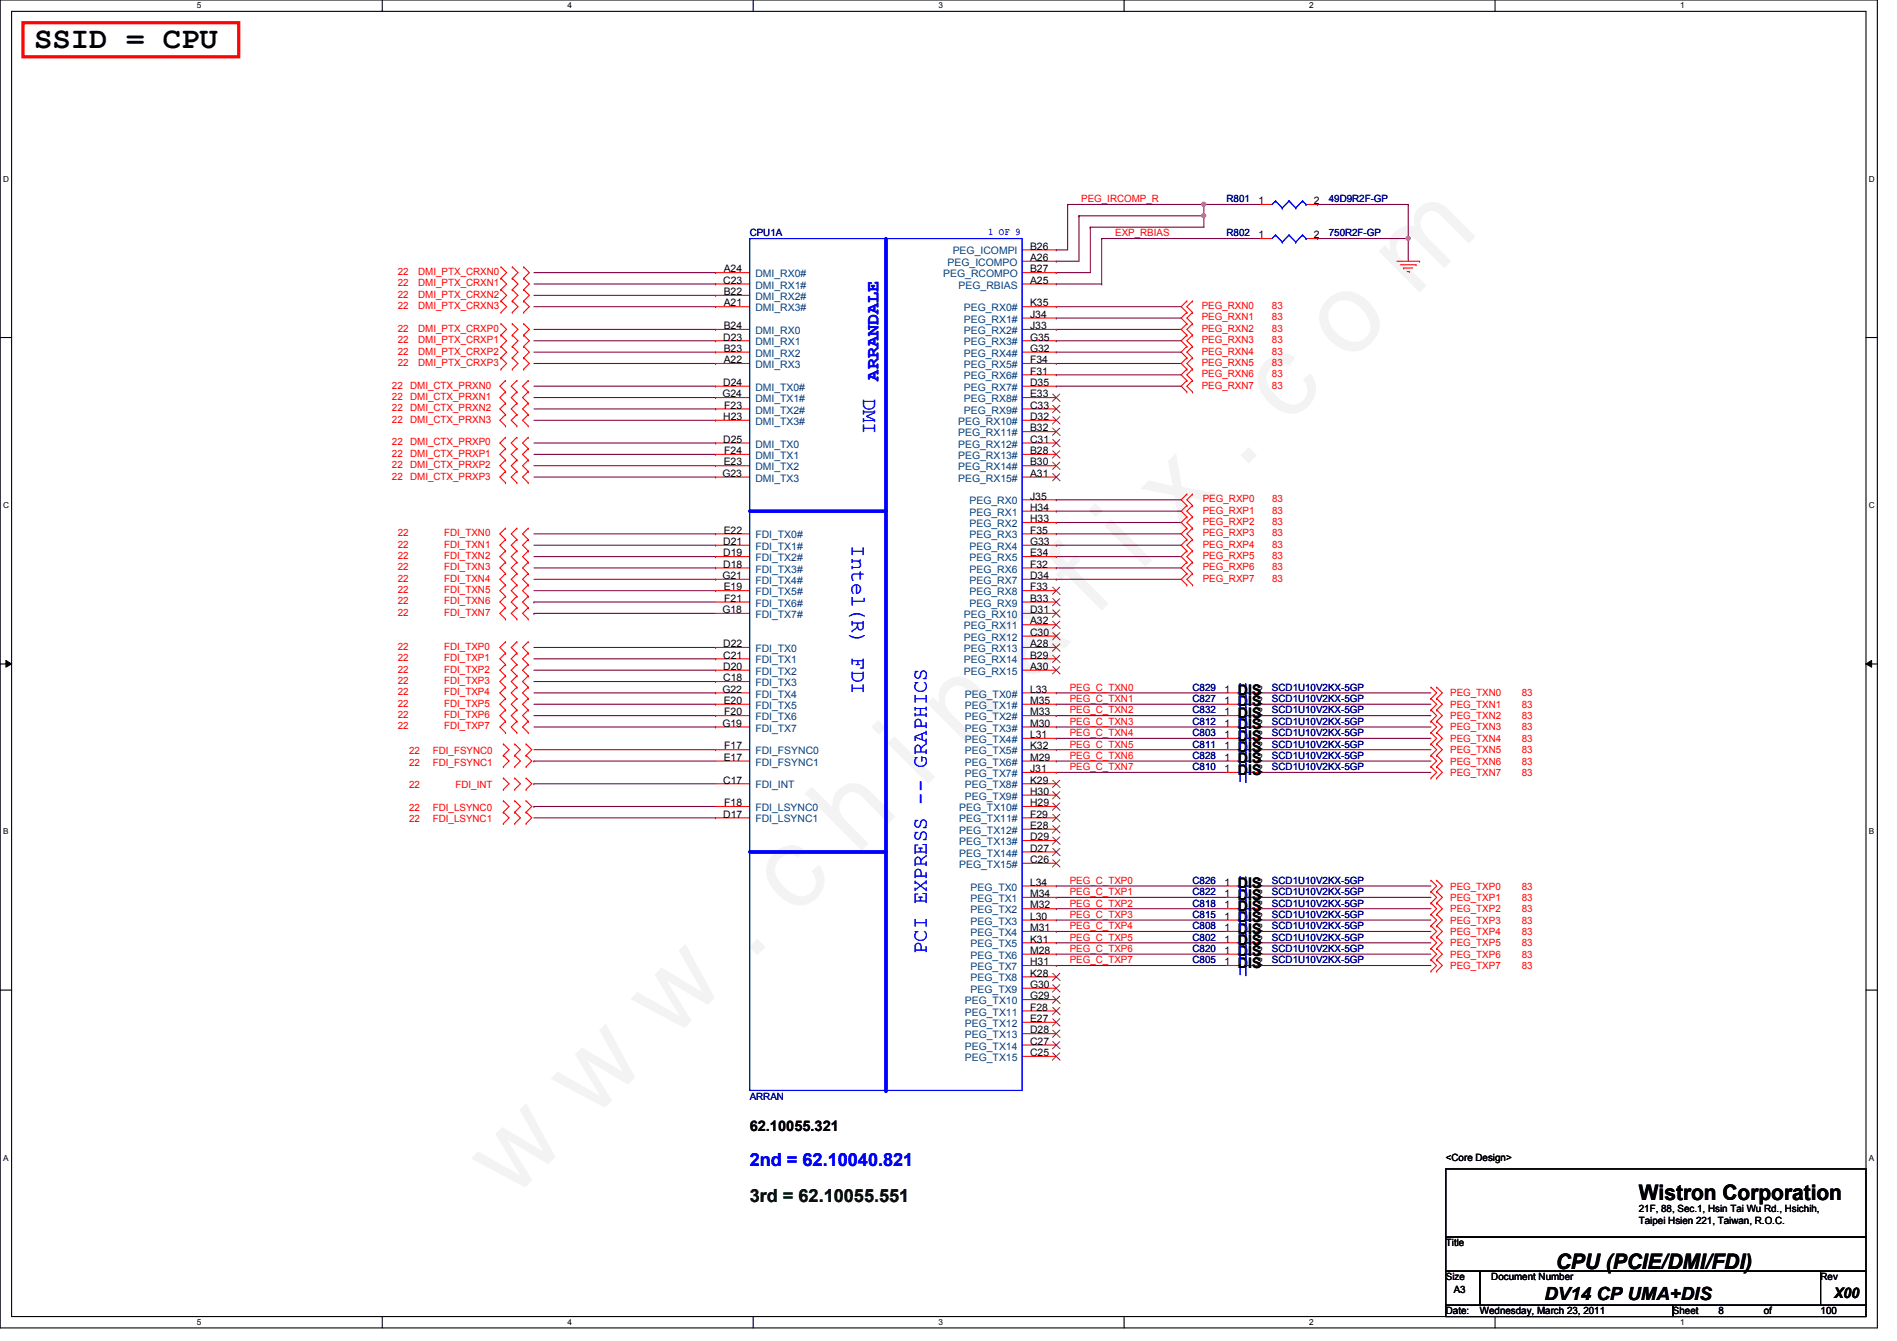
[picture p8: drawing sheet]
<svg xmlns="http://www.w3.org/2000/svg" width="297mm" height="210mm" viewBox="0 0 297 210" stroke-linecap="round" stroke-linejoin="round" font-family="sans-serif">
<defs><g id="words">
<text font-size="17.6" fill="#f0f" x="80.1" y="188" transform="rotate(-45 80.1 188)">w w w . c h i n a f i x . c o m</text>
<text font-size="4.8" x="5.4" y="7.6">SSID = CPU</text>
<g font-size="3.3" fill="#00f">
<text x="135.2" y="62.2" transform="rotate(90 135.2 62.2)">DMI</text>
<text x="133.4" y="85.3" transform="rotate(90 133.4 85.3)">Intel(R) FDI</text>
<text x="145.1" y="149.4" transform="rotate(-90 145.1 149.4)">PCI EXPRESS -- GRAPHICS</text>
</g>
<g font-size="3.3">
<text x="256.6" y="187.9">Wistron Corporation</text>
<text x="243.6" y="198.6">CPU (PCIE/DMI/FDI)</text>
</g>
<g font-size="2.8" fill="#00f">
<text x="137.6" y="59.6" transform="rotate(-90 137.6 59.6)">ARRANDALE</text>
<text x="117.4" y="182.5">2nd = 62.10040.821</text>
</g>
<text font-size="2.8" fill="#004000" x="117.4" y="188.1">3rd = 62.10055.551</text>
<text font-size="2.8" x="241.8" y="203.5">DV14 CP UMA+DIS</text>
<g font-size="2.3">
<text x="193.8" y="110.6">DIS</text>
<text x="193.8" y="112.4">DIS</text>
<text x="193.8" y="108.8">DIS</text>
<text x="193.8" y="117.7">DIS</text>
<text x="193.8" y="119.5">DIS</text>
<text x="193.8" y="115.9">DIS</text>
<text x="193.8" y="114.1">DIS</text>
<text x="193.8" y="121.2">DIS</text>
<text x="193.8" y="140.8">DIS</text>
<text x="193.8" y="139">DIS</text>
<text x="193.8" y="142.6">DIS</text>
<text x="193.8" y="146.1">DIS</text>
<text x="193.8" y="149.7">DIS</text>
<text x="193.8" y="144.4">DIS</text>
<text x="193.8" y="147.9">DIS</text>
<text x="193.8" y="151.5">DIS</text>
<text x="117.4" y="177.1">62.10055.321</text>
<text x="287.2" y="203.2">X00</text>
</g>
<g font-size="1.6" fill="#f00">
<text x="169.3" y="31.7">PEG_IRCOMP_R</text>
<text x="174.6" y="37">EXP_RBIAS</text>
<text x="62.3" y="43.1">22</text>
<text x="62.3" y="44.8">22</text>
<text x="62.3" y="46.6">22</text>
<text x="65.5" y="43.1">DMI_PTX_CRXN0</text>
<text x="65.5" y="44.8">DMI_PTX_CRXN1</text>
<text x="65.5" y="46.6">DMI_PTX_CRXN2</text>
<text x="62.3" y="48.4">22</text>
<text x="62.3" y="51.9">22</text>
<text x="62.3" y="53.7">22</text>
<text x="65.5" y="48.4">DMI_PTX_CRXN3</text>
<text x="65.5" y="51.9">DMI_PTX_CRXP0</text>
<text x="65.5" y="53.7">DMI_PTX_CRXP1</text>
<text x="188.2" y="53.7">PEG_RXN3</text>
<text x="188.2" y="51.9">PEG_RXN2</text>
<text x="188.2" y="50.2">PEG_RXN1</text>
<text x="188.2" y="48.4">PEG_RXN0</text>
<text x="199.2" y="53.7">83</text>
<text x="199.2" y="51.9">83</text>
<text x="199.2" y="50.2">83</text>
<text x="199.2" y="48.4">83</text>
<text x="62.3" y="55.5">22</text>
<text x="62.3" y="57.3">22</text>
<text x="65.5" y="55.5">DMI_PTX_CRXP2</text>
<text x="65.5" y="57.3">DMI_PTX_CRXP3</text>
<text x="188.2" y="59.1">PEG_RXN6</text>
<text x="188.2" y="57.3">PEG_RXN5</text>
<text x="188.2" y="55.5">PEG_RXN4</text>
<text x="199.2" y="59.1">83</text>
<text x="199.2" y="57.3">83</text>
<text x="199.2" y="55.5">83</text>
<text x="61.4" y="60.8">22</text>
<text x="61.4" y="62.6">22</text>
<text x="61.4" y="64.4">22</text>
<text x="64.2" y="60.8">DMI_CTX_PRXN0</text>
<text x="64.2" y="62.6">DMI_CTX_PRXN1</text>
<text x="64.2" y="64.4">DMI_CTX_PRXN2</text>
<text x="188.2" y="60.8">PEG_RXN7</text>
<text x="199.2" y="60.8">83</text>
<text x="61.4" y="66.2">22</text>
<text x="61.4" y="69.7">22</text>
<text x="61.4" y="71.5">22</text>
<text x="64.2" y="66.2">DMI_CTX_PRXN3</text>
<text x="64.2" y="69.7">DMI_CTX_PRXP0</text>
<text x="64.2" y="71.5">DMI_CTX_PRXP1</text>
<text x="61.4" y="73.3">22</text>
<text x="61.4" y="75.1">22</text>
<text x="64.2" y="73.3">DMI_CTX_PRXP2</text>
<text x="64.2" y="75.1">DMI_CTX_PRXP3</text>
<text x="62.3" y="83.9">22</text>
<text x="69.6" y="83.9">FDI_TXN0</text>
<text x="188.3" y="83.9">PEG_RXP3</text>
<text x="188.3" y="82.2">PEG_RXP2</text>
<text x="188.3" y="80.4">PEG_RXP1</text>
<text x="188.3" y="78.6">PEG_RXP0</text>
<text x="199.2" y="83.9">83</text>
<text x="199.2" y="82.2">83</text>
<text x="199.2" y="80.4">83</text>
<text x="199.2" y="78.6">83</text>
<text x="62.3" y="85.7">22</text>
<text x="62.3" y="89.3">22</text>
<text x="62.3" y="87.5">22</text>
<text x="69.6" y="85.7">FDI_TXN1</text>
<text x="69.6" y="89.3">FDI_TXN3</text>
<text x="69.6" y="87.5">FDI_TXN2</text>
<text x="188.3" y="89.3">PEG_RXP6</text>
<text x="188.3" y="87.5">PEG_RXP5</text>
<text x="188.3" y="85.7">PEG_RXP4</text>
<text x="199.2" y="89.3">83</text>
<text x="199.2" y="87.5">83</text>
<text x="199.2" y="85.7">83</text>
<text x="62.3" y="92.8">22</text>
<text x="62.3" y="91.1">22</text>
<text x="62.3" y="94.6">22</text>
<text x="69.6" y="92.8">FDI_TXN5</text>
<text x="69.6" y="91.1">FDI_TXN4</text>
<text x="69.6" y="94.6">FDI_TXN6</text>
<text x="188.3" y="91.1">PEG_RXP7</text>
<text x="199.2" y="91.1">83</text>
<text x="62.3" y="101.7">22</text>
<text x="62.3" y="96.4">22</text>
<text x="69.6" y="101.7">FDI_TXP0</text>
<text x="69.6" y="96.4">FDI_TXN7</text>
<text x="62.3" y="107.1">22</text>
<text x="62.3" y="105.3">22</text>
<text x="62.3" y="103.5">22</text>
<text x="69.6" y="107.1">FDI_TXP3</text>
<text x="69.6" y="105.3">FDI_TXP2</text>
<text x="69.6" y="103.5">FDI_TXP1</text>
<text x="62.3" y="112.4">22</text>
<text x="62.3" y="110.6">22</text>
<text x="62.3" y="108.8">22</text>
<text x="69.6" y="112.4">FDI_TXP6</text>
<text x="69.6" y="110.6">FDI_TXP5</text>
<text x="69.6" y="108.8">FDI_TXP4</text>
<text x="167.5" y="113.5">PEG_C_TXN3</text>
<text x="167.5" y="108.1">PEG_C_TXN0</text>
<text x="167.5" y="109.9">PEG_C_TXN1</text>
<text x="167.5" y="111.7">PEG_C_TXN2</text>
<text x="227.1" y="109">PEG_TXN0</text>
<text x="227.1" y="110.8">PEG_TXN1</text>
<text x="227.1" y="112.6">PEG_TXN2</text>
<text x="238.3" y="109">83</text>
<text x="238.3" y="110.8">83</text>
<text x="238.3" y="112.6">83</text>
<text x="62.3" y="114.2">22</text>
<text x="64" y="119.8">22</text>
<text x="64" y="118.1">22</text>
<text x="67.8" y="119.8">FDI_FSYNC1</text>
<text x="67.8" y="118.1">FDI_FSYNC0</text>
<text x="69.6" y="114.2">FDI_TXP7</text>
<text x="167.5" y="117">PEG_C_TXN5</text>
<text x="167.5" y="118.8">PEG_C_TXN6</text>
<text x="167.5" y="115.2">PEG_C_TXN4</text>
<text x="227.1" y="114.3">PEG_TXN3</text>
<text x="227.1" y="116.1">PEG_TXN4</text>
<text x="227.1" y="117.9">PEG_TXN5</text>
<text x="227.1" y="119.7">PEG_TXN6</text>
<text x="238.3" y="114.3">83</text>
<text x="238.3" y="116.1">83</text>
<text x="238.3" y="117.9">83</text>
<text x="238.3" y="119.7">83</text>
<text x="64" y="123.4">22</text>
<text x="71.3" y="123.4">FDI_INT</text>
<text x="167.5" y="120.6">PEG_C_TXN7</text>
<text x="227.1" y="121.5">PEG_TXN7</text>
<text x="238.3" y="121.5">83</text>
<text x="64" y="128.7">22</text>
<text x="64" y="127">22</text>
<text x="67.8" y="128.7">FDI_LSYNC1</text>
<text x="67.8" y="127">FDI_LSYNC0</text>
<text x="167.5" y="143.7">PEG_C_TXP3</text>
<text x="167.5" y="140.1">PEG_C_TXP1</text>
<text x="167.5" y="141.9">PEG_C_TXP2</text>
<text x="167.5" y="138.3">PEG_C_TXP0</text>
<text x="227.1" y="139.2">PEG_TXP0</text>
<text x="227.1" y="141">PEG_TXP1</text>
<text x="227.1" y="142.8">PEG_TXP2</text>
<text x="238.3" y="139.2">83</text>
<text x="238.3" y="141">83</text>
<text x="238.3" y="142.8">83</text>
<text x="167.5" y="149">PEG_C_TXP6</text>
<text x="167.5" y="145.5">PEG_C_TXP4</text>
<text x="167.5" y="147.2">PEG_C_TXP5</text>
<text x="227.1" y="144.6">PEG_TXP3</text>
<text x="227.1" y="146.3">PEG_TXP4</text>
<text x="227.1" y="148.1">PEG_TXP5</text>
<text x="227.1" y="149.9">PEG_TXP6</text>
<text x="238.3" y="144.6">83</text>
<text x="238.3" y="146.3">83</text>
<text x="238.3" y="148.1">83</text>
<text x="238.3" y="149.9">83</text>
<text x="167.5" y="150.8">PEG_C_TXP7</text>
<text x="227.1" y="151.7">PEG_TXP7</text>
<text x="238.3" y="151.7">83</text>
</g>
<g font-size="1.6" fill="#000080">
<text x="192.1" y="31.7">R801</text>
<text x="208.1" y="31.7">49D9R2F-GP</text>
<text x="117.4" y="37">CPU1A</text>
<text x="192.1" y="37">R802</text>
<text x="208.1" y="37">750R2F-GP</text>
<text x="186.7" y="113.5">C812</text>
<text x="186.7" y="109.9">C827</text>
<text x="186.7" y="111.7">C832</text>
<text x="186.7" y="108.1">C829</text>
<text x="199.2" y="113.5">SCD1U10V2KX-5GP</text>
<text x="199.2" y="109.9">SCD1U10V2KX-5GP</text>
<text x="199.2" y="111.7">SCD1U10V2KX-5GP</text>
<text x="199.2" y="108.1">SCD1U10V2KX-5GP</text>
<text x="186.7" y="117">C811</text>
<text x="186.7" y="118.8">C828</text>
<text x="186.7" y="115.2">C803</text>
<text x="199.2" y="117">SCD1U10V2KX-5GP</text>
<text x="199.2" y="118.8">SCD1U10V2KX-5GP</text>
<text x="199.2" y="115.2">SCD1U10V2KX-5GP</text>
<text x="186.7" y="120.6">C810</text>
<text x="199.2" y="120.6">SCD1U10V2KX-5GP</text>
<text x="186.7" y="140.1">C822</text>
<text x="186.7" y="138.3">C826</text>
<text x="186.7" y="143.7">C815</text>
<text x="186.7" y="141.9">C818</text>
<text x="199.2" y="140.1">SCD1U10V2KX-5GP</text>
<text x="199.2" y="138.3">SCD1U10V2KX-5GP</text>
<text x="199.2" y="143.7">SCD1U10V2KX-5GP</text>
<text x="199.2" y="141.9">SCD1U10V2KX-5GP</text>
<text x="186.7" y="145.5">C808</text>
<text x="186.7" y="149">C820</text>
<text x="186.7" y="147.2">C802</text>
<text x="199.2" y="145.5">SCD1U10V2KX-5GP</text>
<text x="199.2" y="149">SCD1U10V2KX-5GP</text>
<text x="199.2" y="147.2">SCD1U10V2KX-5GP</text>
<text x="186.7" y="150.8">C805</text>
<text x="199.2" y="150.8">SCD1U10V2KX-5GP</text>
<text x="117.4" y="172.1">ARRAN</text>
</g>
<g font-size="1.6">
<text x="197.1" y="32">1</text>
<text x="205.7" y="32">2</text>
<text x="161.3" y="39.1">B26</text>
<text x="161.3" y="40.9">A26</text>
<text x="197.1" y="37.3">1</text>
<text x="205.7" y="37.3">2</text>
<text x="113.2" y="44.4">C23</text>
<text x="113.3" y="42.6">A24</text>
<text x="113.3" y="46.2">B22</text>
<text x="113.3" y="48">A21</text>
<text x="161.3" y="44.4">A25</text>
<text x="161.3" y="42.6">B27</text>
<text x="161.3" y="48">K35</text>
<text x="113.2" y="53.3">D23</text>
<text x="113.3" y="51.5">B24</text>
<text x="161.3" y="49.7">J34</text>
<text x="161.3" y="51.5">J33</text>
<text x="161.3" y="53.3">G35</text>
<text x="113.3" y="55.1">B23</text>
<text x="113.3" y="56.9">A22</text>
<text x="161.3" y="55.1">G32</text>
<text x="161.3" y="56.9">F34</text>
<text x="161.3" y="58.6">F31</text>
<text x="113.1" y="62.2">G24</text>
<text x="113.2" y="60.4">D24</text>
<text x="113.2" y="65.7">H23</text>
<text x="113.4" y="64">F23</text>
<text x="161.3" y="60.4">D35</text>
<text x="161.3" y="62.2">E33</text>
<text x="161.3" y="64">C33</text>
<text x="161.3" y="65.7">D32</text>
<text x="113.2" y="69.3">D25</text>
<text x="113.4" y="71.1">F24</text>
<text x="161.3" y="67.5">B32</text>
<text x="161.3" y="69.3">C31</text>
<text x="161.3" y="71.1">B28</text>
<text x="113.1" y="74.6">G23</text>
<text x="113.3" y="72.9">E23</text>
<text x="161.3" y="72.9">B30</text>
<text x="161.3" y="74.6">A31</text>
<text x="113.3" y="83.5">E22</text>
<text x="161.3" y="78.2">J35</text>
<text x="161.3" y="80">H34</text>
<text x="161.3" y="81.7">H33</text>
<text x="161.3" y="83.5">F35</text>
<text x="113.2" y="85.3">D21</text>
<text x="113.2" y="87.1">D19</text>
<text x="113.2" y="88.9">D18</text>
<text x="161.3" y="85.3">G33</text>
<text x="161.3" y="87.1">E34</text>
<text x="161.3" y="88.9">F32</text>
<text x="113.1" y="90.6">G21</text>
<text x="113.1" y="96">G18</text>
<text x="113.3" y="92.4">E19</text>
<text x="113.4" y="94.2">F21</text>
<text x="161.3" y="90.6">D34</text>
<text x="161.3" y="92.4">F33</text>
<text x="161.3" y="94.2">B33</text>
<text x="161.3" y="96">D31</text>
<text x="113.2" y="101.3">D22</text>
<text x="161.3" y="97.7">A32</text>
<text x="161.3" y="99.5">C30</text>
<text x="161.3" y="101.3">A28</text>
<text x="113.2" y="103.1">C21</text>
<text x="113.2" y="104.9">D20</text>
<text x="113.2" y="106.6">C18</text>
<text x="161.3" y="103.1">B29</text>
<text x="161.3" y="104.9">A30</text>
<text x="113.1" y="108.4">G22</text>
<text x="113.1" y="113.7">G19</text>
<text x="113.3" y="110.2">E20</text>
<text x="113.4" y="112">F20</text>
<text x="161.3" y="108.4">L33</text>
<text x="161.3" y="110.2">M35</text>
<text x="161.3" y="112">M33</text>
<text x="161.3" y="113.7">M30</text>
<text x="191.7" y="113.7">1</text>
<text x="191.7" y="110.2">1</text>
<text x="191.7" y="112">1</text>
<text x="191.7" y="108.4">1</text>
<text x="196.8" y="113.7">2</text>
<text x="196.8" y="110.2">2</text>
<text x="196.8" y="112">2</text>
<text x="196.8" y="108.4">2</text>
<text x="113.3" y="119.1">E17</text>
<text x="113.4" y="117.3">F17</text>
<text x="161.3" y="115.5">L31</text>
<text x="161.3" y="117.3">K32</text>
<text x="161.3" y="119.1">M29</text>
<text x="191.7" y="117.3">1</text>
<text x="191.7" y="119.1">1</text>
<text x="191.7" y="115.5">1</text>
<text x="196.8" y="117.3">2</text>
<text x="196.8" y="119.1">2</text>
<text x="196.8" y="115.5">2</text>
<text x="113.2" y="122.6">C17</text>
<text x="161.3" y="120.9">J31</text>
<text x="161.3" y="122.6">K29</text>
<text x="161.3" y="124.4">H30</text>
<text x="191.7" y="120.9">1</text>
<text x="196.8" y="120.9">2</text>
<text x="113.2" y="128">D17</text>
<text x="113.4" y="126.2">F18</text>
<text x="161.3" y="126.2">H29</text>
<text x="161.3" y="128">F29</text>
<text x="161.3" y="129.8">E28</text>
<text x="161.3" y="131.5">D29</text>
<text x="161.3" y="133.3">D27</text>
<text x="161.3" y="135.1">C26</text>
<text x="161.3" y="138.6">L34</text>
<text x="161.3" y="140.4">M34</text>
<text x="161.3" y="142.2">M32</text>
<text x="161.3" y="144">L30</text>
<text x="191.7" y="140.4">1</text>
<text x="191.7" y="138.6">1</text>
<text x="191.7" y="144">1</text>
<text x="191.7" y="142.2">1</text>
<text x="196.8" y="140.4">2</text>
<text x="196.8" y="138.6">2</text>
<text x="196.8" y="144">2</text>
<text x="196.8" y="142.2">2</text>
<text x="161.3" y="145.8">M31</text>
<text x="161.3" y="147.5">K31</text>
<text x="161.3" y="149.3">M28</text>
<text x="191.7" y="145.8">1</text>
<text x="191.7" y="149.3">1</text>
<text x="191.7" y="147.5">1</text>
<text x="196.8" y="145.8">2</text>
<text x="196.8" y="149.3">2</text>
<text x="196.8" y="147.5">2</text>
<text x="161.3" y="151.1">H31</text>
<text x="161.3" y="152.9">K28</text>
<text x="161.3" y="154.6">G30</text>
<text x="191.7" y="151.1">1</text>
<text x="196.8" y="151.1">2</text>
<text x="161.3" y="156.4">G29</text>
<text x="161.3" y="158.2">F28</text>
<text x="161.3" y="160">E27</text>
<text x="161.3" y="161.8">D28</text>
<text x="161.3" y="163.5">C27</text>
<text x="161.3" y="165.3">C25</text>
<text x="226.4" y="181.7">&lt;Core Design&gt;</text>
<text x="256.6" y="189.7">21F, 88, Sec.1, Hsin Tai Wu Rd., Hsichih,</text>
<text x="256.6" y="191.6">Taipei Hsien 221, Taiwan, R.O.C.</text>
<text x="226.4" y="195.1">Title</text>
<text x="226.4" y="200.4">Size</text>
<text x="227.6" y="202.4">A3</text>
<text x="233.5" y="200.4">Document Number</text>
<text x="285.1" y="200.4">Rev</text>
<text x="226.4" y="205.7">Date:</text>
<text x="231.7" y="205.7">Wednesday, March 23, 2011</text>
<text x="262" y="205.7">Sheet</text>
<text x="269.1" y="205.7">8</text>
<text x="276.2" y="205.7">of</text>
<text x="285.1" y="205.7">100</text>
</g>
<g font-size="1.6" fill="#004080">
<text x="148.4" y="41.6">PEG_ICOMPO</text>
<text x="149.2" y="39.8">PEG_ICOMPI</text>
<text x="118.3" y="43.4">DMI_RX0#</text>
<text x="118.3" y="45.2">DMI_RX1#</text>
<text x="118.3" y="46.9">DMI_RX2#</text>
<text x="147.7" y="43.4">PEG_RCOMPO</text>
<text x="150.1" y="45.2">PEG_RBIAS</text>
<text x="118.3" y="48.7">DMI_RX3#</text>
<text x="118.3" y="52.3">DMI_RX0</text>
<text x="150.9" y="48.7">PEG_RX0#</text>
<text x="150.9" y="50.5">PEG_RX1#</text>
<text x="150.9" y="52.3">PEG_RX2#</text>
<text x="118.3" y="54.1">DMI_RX1</text>
<text x="118.3" y="55.8">DMI_RX2</text>
<text x="118.3" y="57.6">DMI_RX3</text>
<text x="150.9" y="54.1">PEG_RX3#</text>
<text x="150.9" y="55.8">PEG_RX4#</text>
<text x="150.9" y="57.6">PEG_RX5#</text>
<text x="150.9" y="59.4">PEG_RX6#</text>
<text x="118.3" y="61.2">DMI_TX0#</text>
<text x="118.3" y="62.9">DMI_TX1#</text>
<text x="118.3" y="64.7">DMI_TX2#</text>
<text x="150.9" y="61.2">PEG_RX7#</text>
<text x="150.9" y="62.9">PEG_RX8#</text>
<text x="150.9" y="64.7">PEG_RX9#</text>
<text x="118.3" y="66.5">DMI_TX3#</text>
<text x="118.3" y="70.1">DMI_TX0</text>
<text x="118.3" y="71.8">DMI_TX1</text>
<text x="150" y="66.5">PEG_RX10#</text>
<text x="150" y="68.3">PEG_RX11#</text>
<text x="150" y="70.1">PEG_RX12#</text>
<text x="150" y="71.8">PEG_RX13#</text>
<text x="118.3" y="75.4">DMI_TX3</text>
<text x="118.3" y="73.6">DMI_TX2</text>
<text x="150" y="73.6">PEG_RX14#</text>
<text x="150" y="75.4">PEG_RX15#</text>
<text x="151.8" y="79">PEG_RX0</text>
<text x="151.8" y="80.7">PEG_RX1</text>
<text x="151.8" y="82.5">PEG_RX2</text>
<text x="118.3" y="84.3">FDI_TX0#</text>
<text x="118.3" y="86.1">FDI_TX1#</text>
<text x="118.3" y="87.8">FDI_TX2#</text>
<text x="118.3" y="89.6">FDI_TX3#</text>
<text x="151.8" y="84.3">PEG_RX3</text>
<text x="151.8" y="86.1">PEG_RX4</text>
<text x="151.8" y="87.8">PEG_RX5</text>
<text x="151.8" y="89.6">PEG_RX6</text>
<text x="118.3" y="91.4">FDI_TX4#</text>
<text x="118.3" y="93.2">FDI_TX5#</text>
<text x="118.3" y="95">FDI_TX6#</text>
<text x="151.8" y="91.4">PEG_RX7</text>
<text x="151.8" y="93.2">PEG_RX8</text>
<text x="151.8" y="95">PEG_RX9</text>
<text x="118.3" y="96.7">FDI_TX7#</text>
<text x="150.9" y="96.7">PEG_RX10</text>
<text x="150.9" y="98.5">PEG_RX11</text>
<text x="150.9" y="100.3">PEG_RX12</text>
<text x="118.3" y="102.1">FDI_TX0</text>
<text x="118.3" y="103.8">FDI_TX1</text>
<text x="118.3" y="105.6">FDI_TX2</text>
<text x="118.3" y="107.4">FDI_TX3</text>
<text x="150.9" y="102.1">PEG_RX13</text>
<text x="150.9" y="103.8">PEG_RX14</text>
<text x="150.9" y="105.6">PEG_RX15</text>
<text x="118.3" y="109.2">FDI_TX4</text>
<text x="118.3" y="111">FDI_TX5</text>
<text x="118.3" y="112.7">FDI_TX6</text>
<text x="151.1" y="109.2">PEG_TX0#</text>
<text x="151.1" y="111">PEG_TX1#</text>
<text x="151.1" y="112.7">PEG_TX2#</text>
<text x="118.3" y="114.5">FDI_TX7</text>
<text x="118.3" y="118.1">FDI_FSYNC0</text>
<text x="118.3" y="119.8">FDI_FSYNC1</text>
<text x="151.1" y="114.5">PEG_TX3#</text>
<text x="151.1" y="116.3">PEG_TX4#</text>
<text x="151.1" y="118.1">PEG_TX5#</text>
<text x="151.1" y="119.8">PEG_TX6#</text>
<text x="118.3" y="123.4">FDI_INT</text>
<text x="151.1" y="121.6">PEG_TX7#</text>
<text x="151.1" y="123.4">PEG_TX8#</text>
<text x="151.1" y="125.2">PEG_TX9#</text>
<text x="118.3" y="127">FDI_LSYNC0</text>
<text x="118.3" y="128.7">FDI_LSYNC1</text>
<text x="150.2" y="127">PEG_TX10#</text>
<text x="150.2" y="128.7">PEG_TX11#</text>
<text x="150.2" y="130.5">PEG_TX12#</text>
<text x="150.2" y="132.3">PEG_TX13#</text>
<text x="150.2" y="134.1">PEG_TX14#</text>
<text x="150.2" y="135.8">PEG_TX15#</text>
<text x="152" y="139.4">PEG_TX0</text>
<text x="152" y="141.2">PEG_TX1</text>
<text x="152" y="143">PEG_TX2</text>
<text x="152" y="144.7">PEG_TX3</text>
<text x="152" y="146.5">PEG_TX4</text>
<text x="152" y="148.3">PEG_TX5</text>
<text x="152" y="150.1">PEG_TX6</text>
<text x="152" y="151.8">PEG_TX7</text>
<text x="152" y="153.6">PEG_TX8</text>
<text x="152" y="155.4">PEG_TX9</text>
<text x="151.1" y="157.2">PEG_TX10</text>
<text x="151.1" y="159">PEG_TX11</text>
<text x="151.1" y="160.7">PEG_TX12</text>
<text x="151.1" y="162.5">PEG_TX13</text>
<text x="151.1" y="164.3">PEG_TX14</text>
<text x="151.1" y="166.1">PEG_TX15</text>
</g>
<text font-size="1.6" fill="#00f" x="154.7" y="36.8">1 OF 9</text>
<g font-size="1.3">
<text x="30.8" y="1.3">5</text>
<text x="88.9" y="1.3">4</text>
<text x="146.9" y="1.3">3</text>
<text x="205" y="1.3">2</text>
<text x="263.1" y="1.3">1</text>
<text x=".5" y="28.4">D</text>
<text x="292.6" y="28.4">D</text>
<text x=".5" y="79.5">C</text>
<text x="292.6" y="79.5">C</text>
<text x=".5" y="130.6">B</text>
<text x="292.6" y="130.6">B</text>
<text x=".5" y="181.7">A</text>
<text x="292.6" y="181.7">A</text>
<text x="30.8" y="207.4">5</text>
<text x="88.9" y="207.4">4</text>
<text x="146.9" y="207.4">3</text>
<text x="205" y="207.4">2</text>
<text x="263.1" y="207.4">1</text>
</g>
</g></defs>
<path d="M0 0h294v207.9h-294zM1.8 1.8h290.4v204.3h-290.4z" fill="none" stroke="#000" stroke-width=".17"/>
<g fill="#fff">
<path d="M30.8 .2h.7v1.4h-.7z"/>
<path d="M30.8 206.2h.7v1.4h-.7z"/>
</g>
<path d="M59.9 0v1.8M59.9 206.1v1.8" fill="none" stroke="#000" stroke-width=".17"/>
<g fill="#fff">
<path d="M88.9 .2h.6v1.4h-.6z"/>
<path d="M88.9 206.2h.6v1.4h-.6z"/>
</g>
<path d="M117.9 0v1.8M117.9 206.1v1.8" fill="none" stroke="#000" stroke-width=".17"/>
<g fill="#fff">
<path d="M146.9 .2h.7v1.4h-.7z"/>
<path d="M146.9 206.2h.7v1.4h-.7z"/>
</g>
<path d="M176 0v1.8M176 206.1v1.8" fill="none" stroke="#000" stroke-width=".17"/>
<g fill="#fff">
<path d="M205 .2h.7v1.4h-.7z"/>
<path d="M205 206.2h.7v1.4h-.7z"/>
</g>
<path d="M234.1 0v1.8M234.1 206.1v1.8" fill="none" stroke="#000" stroke-width=".17"/>
<g fill="#fff">
<path d="M263.1 .2h.7v1.4h-.7z"/>
<path d="M263.1 206.2h.7v1.4h-.7z"/>
<path d="M.5 27.3h.9v1.4h-.9z"/>
<path d="M292.6 27.3h.9v1.4h-.9z"/>
<path d="M.5 78.4h.9v1.4h-.9z"/>
<path d="M292.6 78.4h.9v1.4h-.9z"/>
</g>
<path d="M0 52.8h1.8M292.2 52.8h1.8" fill="none" stroke="#000" stroke-width=".17"/>
<g fill="#fff">
<path d="M.5 129.5h.8v1.4h-.8z"/>
<path d="M292.6 129.5h.9v1.4h-.9z"/>
</g>
<path d="M0 103.9h1.8M292.2 103.9h1.8" fill="none" stroke="#000" stroke-width=".17"/>
<path d="M.9 103.4l.9 .5-.9 .5zM292.2 103.9l.9-.5v1z" fill="#000"/>
<path d="M.9 103.4l.9 .5-.9 .5zM292.2 103.9l.9-.5v1z" fill="none" stroke="#000" stroke-width=".16"/>
<g fill="#fff">
<path d="M.5 180.5h.8v1.4h-.8z"/>
<path d="M292.6 180.5h.9v1.4h-.9z"/>
</g>
<path d="M0 155h1.8M292.2 155h1.8M226.4 183h65.8v10.6h-65.8zM226.4 193.6h65.8v5.4h-65.8zM226.4 199h5.3v5.3h-5.3zM231.7 199h53.4v5.3h-53.4zM285.1 199h7.1v5.3h-7.1zM226.4 204.3h35.6v1.8h-35.6zM262 204.3h30.2v1.8h-30.2z" fill="none" stroke="#000" stroke-width=".17"/>
<g fill="none" stroke="#800040" stroke-width=".17">
<path d="M83.6 55.1h28.5M83.6 46.2h28.5M83.6 56.9h28.5M83.6 48h28.5M83.6 44.4h28.5M83.6 53.3h28.5M83.6 42.7h28.5M83.6 51.6h28.5M83.6 72.9h28.5M83.6 74.7h28.5M83.6 64h28.5M83.6 69.3h28.5"/>
<path d="M83.6 65.8h28.5M83.6 62.2h28.5M83.6 71.1h28.5M83.6 60.5h28.5M83.6 88.9h28.5M83.6 90.7h28.5M83.6 96h28.5M83.6 85.3h28.5M83.6 94.2h28.5M83.6 83.6h28.5M83.6 92.5h28.5M83.6 87.1h28.5"/>
<path d="M83.6 110.2h28.5M83.6 103.1h28.5M83.6 112h28.5M83.6 119.1h28.5M83.6 104.9h28.5M83.6 113.8h28.5M83.6 117.3h28.5M83.6 106.7h28.5M83.6 101.3h28.5M83.6 108.5h28.5M83.6 128h28.5M83.6 122.7h28.5"/>
<path d="M83.6 126.2h28.5"/>
</g>
<path d="M3.6 3.6h33.8v5.3h-33.8z" fill="none" stroke="#f00" stroke-width=".51"/>
<path d="M117.4 37.3h42.7v133.4h-42.7z" fill="none" stroke="#00f" stroke-width=".17"/>
<path d="M138.7 37.3v133.4" fill="none" stroke="#00f" stroke-width=".51"/>
<use href="#words"/>
</svg>
